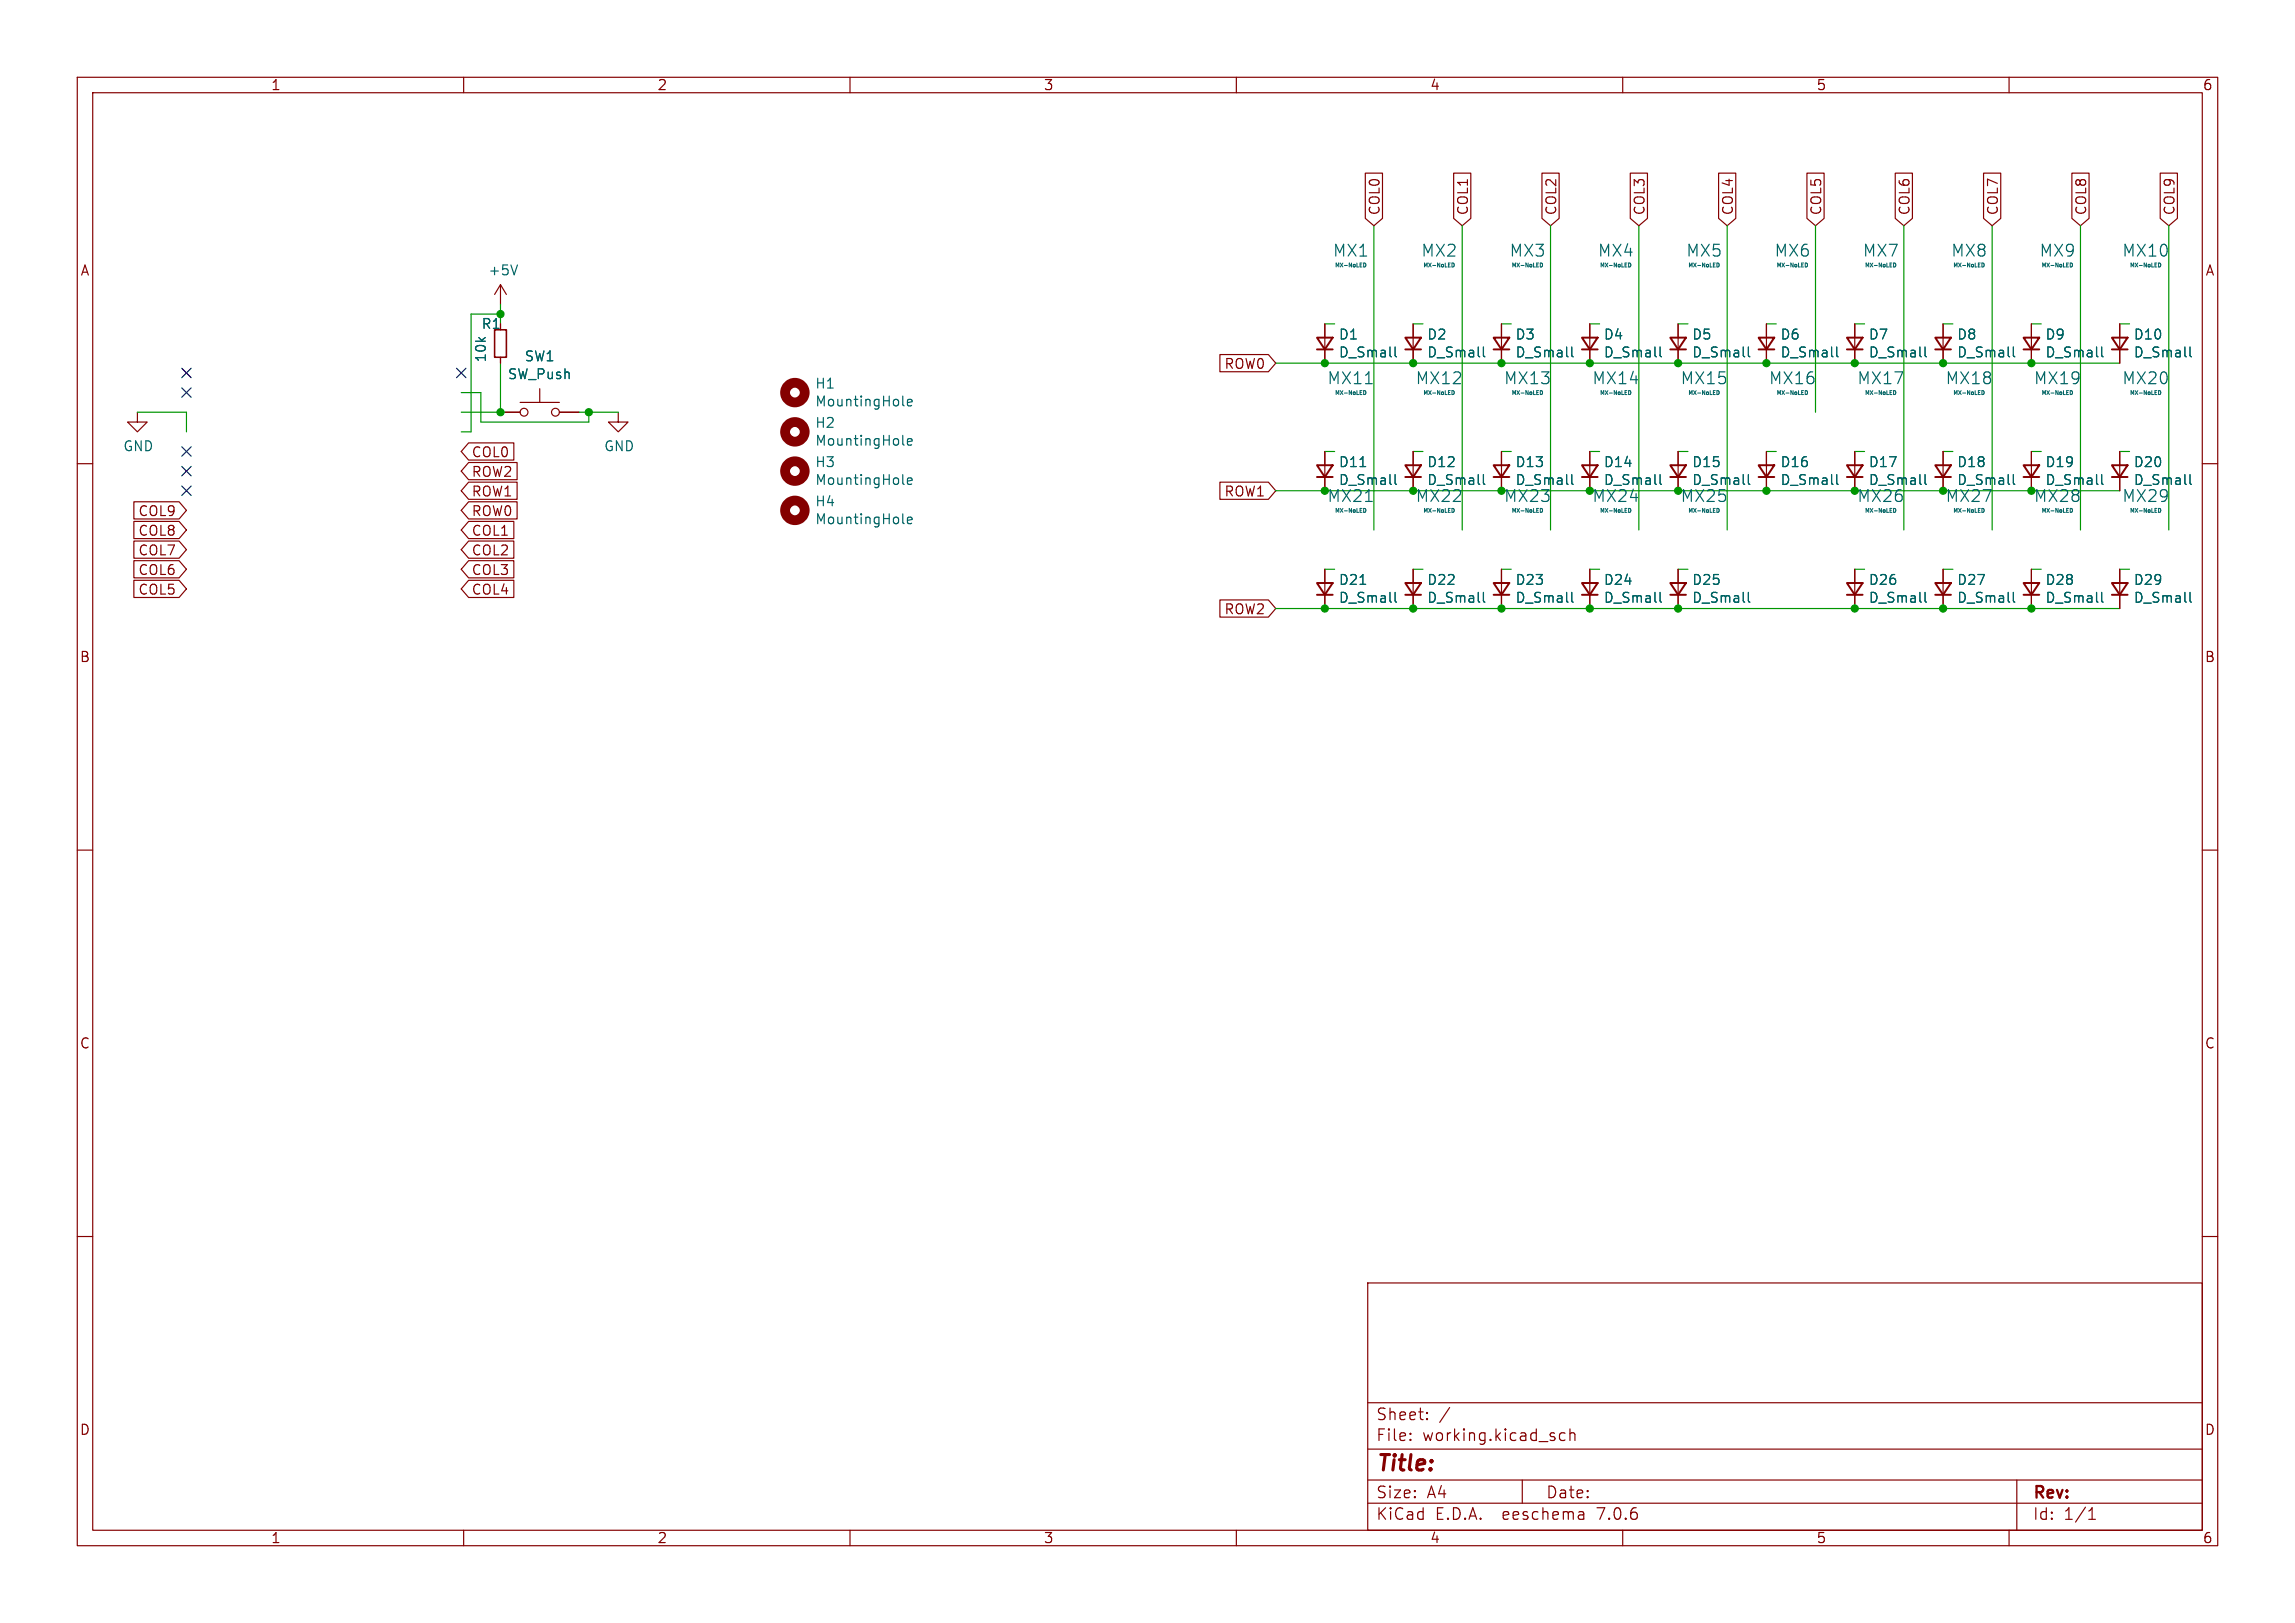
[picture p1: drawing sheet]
<svg xmlns="http://www.w3.org/2000/svg" width="297mm" height="210mm" viewBox="0 0 297 210" stroke-linecap="round" stroke-linejoin="round" font-family="sans-serif">
<defs><g id="words">
<text font-size="2.8" fill="#840000" x="178" y="190.9">Title:</text>
<g font-size="2.1" fill="#006464">
<text x="172.4" y="33.4">MX1</text>
<text x="183.9" y="33.4">MX2</text>
<text x="195.3" y="33.4">MX3</text>
<text x="206.7" y="33.4">MX4</text>
<text x="218.1" y="33.4">MX5</text>
<text x="229.6" y="33.4">MX6</text>
<text x="241" y="33.4">MX7</text>
<text x="252.4" y="33.4">MX8</text>
<text x="263.9" y="33.4">MX9</text>
<text x="274.6" y="33.4">MX10</text>
<text x="171.7" y="49.9">MX11</text>
<text x="183.1" y="49.9">MX12</text>
<text x="194.6" y="49.9">MX13</text>
<text x="206" y="49.9">MX14</text>
<text x="217.4" y="49.9">MX15</text>
<text x="228.9" y="49.9">MX16</text>
<text x="240.3" y="49.9">MX17</text>
<text x="251.7" y="49.9">MX18</text>
<text x="263.1" y="49.9">MX19</text>
<text x="274.6" y="49.9">MX20</text>
<text x="171.7" y="65.2">MX21</text>
<text x="183.1" y="65.2">MX22</text>
<text x="194.6" y="65.2">MX23</text>
<text x="206" y="65.2">MX24</text>
<text x="217.4" y="65.2">MX25</text>
<text x="240.3" y="65.2">MX26</text>
<text x="251.7" y="65.2">MX27</text>
<text x="263.1" y="65.2">MX28</text>
<text x="274.6" y="65.2">MX29</text>
</g>
<g font-size="2.1" fill="#840000">
<text x="178" y="184">Sheet:</text>
<text x="178" y="186.7">File:</text>
<text x="184.1" y="186.7">working.kicad_sch</text>
<text x="178" y="196.9">KiCad</text>
<text x="178" y="194.1">Size:</text>
<text x="184.7" y="194.1">A4</text>
<text x="185.7" y="196.9">E.D.A.</text>
<text x="194.6" y="196.9">eeschema</text>
<text x="200" y="194.1">Date:</text>
<text x="207" y="196.9">7.0.6</text>
<text x="263" y="194.3">Rev:</text>
<text x="263" y="196.9">Id:</text>
<text x="267.1" y="196.9">1/1</text>
</g>
<g font-size="1.8" fill="#840000">
<text x="35" y="11.9">1</text>
<text x="85" y="11.9">2</text>
<text x="135" y="11.9">3</text>
<text x="185" y="11.9">4</text>
<text x="235" y="11.9">5</text>
<text x="285" y="11.9">6</text>
<text x="178.8" y="27.9" transform="rotate(-90 178.8 27.9)">COL0</text>
<text x="190.2" y="27.9" transform="rotate(-90 190.2 27.9)">COL1</text>
<text x="201.6" y="27.9" transform="rotate(-90 201.6 27.9)">COL2</text>
<text x="213" y="27.9" transform="rotate(-90 213 27.9)">COL3</text>
<text x="224.5" y="27.9" transform="rotate(-90 224.5 27.9)">COL4</text>
<text x="235.9" y="27.9" transform="rotate(-90 235.9 27.9)">COL5</text>
<text x="247.3" y="27.9" transform="rotate(-90 247.3 27.9)">COL6</text>
<text x="258.8" y="27.9" transform="rotate(-90 258.8 27.9)">COL7</text>
<text x="270.2" y="27.9" transform="rotate(-90 270.2 27.9)">COL8</text>
<text x="281.6" y="27.9" transform="rotate(-90 281.6 27.9)">COL9</text>
<text x="10.3" y="35.9">A</text>
<text x="285.3" y="35.9">A</text>
<text x="62.2" y="42.8">R1</text>
<text x="158.4" y="47.9">ROW0</text>
<text x="61" y="59.4">COL0</text>
<text x="61" y="61.9">ROW2</text>
<text x="61" y="64.5">ROW1</text>
<text x="158.4" y="64.5">ROW1</text>
<text x="17.8" y="69.5">COL8</text>
<text x="17.8" y="67">COL9</text>
<text x="61" y="67">ROW0</text>
<text x="61" y="69.5">COL1</text>
<text x="17.8" y="74.6">COL6</text>
<text x="17.8" y="72.1">COL7</text>
<text x="17.8" y="77.2">COL5</text>
<text x="61" y="72.1">COL2</text>
<text x="61" y="74.6">COL3</text>
<text x="61" y="77.2">COL4</text>
<text x="158.4" y="79.7">ROW2</text>
<text x="10.3" y="85.9">B</text>
<text x="285.3" y="85.9">B</text>
<text x="10.3" y="135.9">C</text>
<text x="285.3" y="135.9">C</text>
<text x="10.3" y="185.9">D</text>
<text x="285.3" y="185.9">D</text>
<text x="35" y="199.9">1</text>
<text x="85" y="199.9">2</text>
<text x="135" y="199.9">3</text>
<text x="185" y="199.9">4</text>
<text x="235" y="199.9">5</text>
<text x="285" y="199.9">6</text>
</g>
<g font-size="1.8" fill="#006464">
<text x="63.1" y="35.8">+5V</text>
<text x="63.1" y="47" transform="rotate(-90 63.1 47)">10k</text>
<text x="67.8" y="47">SW1</text>
<text x="173.2" y="44.1">D1</text>
<text x="173.2" y="46.5">D_Small</text>
<text x="184.6" y="44.1">D2</text>
<text x="184.6" y="46.5">D_Small</text>
<text x="196" y="44.1">D3</text>
<text x="196" y="46.5">D_Small</text>
<text x="207.5" y="44.1">D4</text>
<text x="207.5" y="46.5">D_Small</text>
<text x="218.9" y="44.1">D5</text>
<text x="218.9" y="46.5">D_Small</text>
<text x="230.3" y="44.1">D6</text>
<text x="230.3" y="46.5">D_Small</text>
<text x="241.8" y="44.1">D7</text>
<text x="241.8" y="46.5">D_Small</text>
<text x="253.2" y="44.1">D8</text>
<text x="253.2" y="46.5">D_Small</text>
<text x="264.6" y="44.1">D9</text>
<text x="264.6" y="46.5">D_Small</text>
<text x="276.1" y="44.1">D10</text>
<text x="276.1" y="46.5">D_Small</text>
<text x="65.6" y="49.3">SW_Push</text>
<text x="105.4" y="50.5">H1</text>
<text x="105.4" y="52.8">MountingHole</text>
<text x="15.9" y="58.6">GND</text>
<text x="78.1" y="58.6">GND</text>
<text x="105.4" y="55.6">H2</text>
<text x="105.4" y="57.9">MountingHole</text>
<text x="105.4" y="60.7">H3</text>
<text x="105.4" y="63">MountingHole</text>
<text x="105.4" y="65.7">H4</text>
<text x="173.2" y="60.7">D11</text>
<text x="173.2" y="63">D_Small</text>
<text x="184.6" y="60.7">D12</text>
<text x="184.6" y="63">D_Small</text>
<text x="196" y="60.7">D13</text>
<text x="196" y="63">D_Small</text>
<text x="207.5" y="60.7">D14</text>
<text x="207.5" y="63">D_Small</text>
<text x="218.9" y="60.7">D15</text>
<text x="218.9" y="63">D_Small</text>
<text x="230.3" y="60.7">D16</text>
<text x="230.3" y="63">D_Small</text>
<text x="241.8" y="60.7">D17</text>
<text x="241.8" y="63">D_Small</text>
<text x="253.2" y="60.7">D18</text>
<text x="253.2" y="63">D_Small</text>
<text x="264.6" y="60.7">D19</text>
<text x="264.6" y="63">D_Small</text>
<text x="276.1" y="60.7">D20</text>
<text x="276.1" y="63">D_Small</text>
<text x="105.4" y="68">MountingHole</text>
<text x="173.2" y="75.9">D21</text>
<text x="184.6" y="75.9">D22</text>
<text x="196" y="75.9">D23</text>
<text x="207.5" y="75.9">D24</text>
<text x="218.9" y="75.9">D25</text>
<text x="241.8" y="75.9">D26</text>
<text x="253.2" y="75.9">D27</text>
<text x="264.6" y="75.9">D28</text>
<text x="276.1" y="75.9">D29</text>
<text x="173.2" y="78.2">D_Small</text>
<text x="184.6" y="78.2">D_Small</text>
<text x="196" y="78.2">D_Small</text>
<text x="207.5" y="78.2">D_Small</text>
<text x="218.9" y="78.2">D_Small</text>
<text x="241.8" y="78.2">D_Small</text>
<text x="253.2" y="78.2">D_Small</text>
<text x="264.6" y="78.2">D_Small</text>
<text x="276.1" y="78.2">D_Small</text>
</g>
<g font-size=".7" fill="#006464">
<text x="172.7" y="34.8">MX-NoLED</text>
<text x="184.1" y="34.8">MX-NoLED</text>
<text x="195.5" y="34.8">MX-NoLED</text>
<text x="206.9" y="34.8">MX-NoLED</text>
<text x="218.4" y="34.8">MX-NoLED</text>
<text x="229.8" y="34.8">MX-NoLED</text>
<text x="241.2" y="34.8">MX-NoLED</text>
<text x="252.7" y="34.8">MX-NoLED</text>
<text x="264.1" y="34.8">MX-NoLED</text>
<text x="275.5" y="34.8">MX-NoLED</text>
<text x="172.7" y="51.3">MX-NoLED</text>
<text x="184.1" y="51.3">MX-NoLED</text>
<text x="195.5" y="51.3">MX-NoLED</text>
<text x="206.9" y="51.3">MX-NoLED</text>
<text x="218.4" y="51.3">MX-NoLED</text>
<text x="229.8" y="51.3">MX-NoLED</text>
<text x="241.2" y="51.3">MX-NoLED</text>
<text x="252.7" y="51.3">MX-NoLED</text>
<text x="264.1" y="51.3">MX-NoLED</text>
<text x="275.5" y="51.3">MX-NoLED</text>
<text x="172.7" y="66.5">MX-NoLED</text>
<text x="184.1" y="66.5">MX-NoLED</text>
<text x="195.5" y="66.5">MX-NoLED</text>
<text x="206.9" y="66.5">MX-NoLED</text>
<text x="218.4" y="66.5">MX-NoLED</text>
<text x="241.2" y="66.5">MX-NoLED</text>
<text x="252.7" y="66.5">MX-NoLED</text>
<text x="264.1" y="66.5">MX-NoLED</text>
<text x="275.5" y="66.5">MX-NoLED</text>
</g>
</g></defs>
<g fill="none" stroke="#840000" stroke-width=".15">
<path d="M10 10h277v190h-277zM12 12h273v186h-273zM60 10v2M110 10v2M160 10v2M210 10v2M260 10v2M64.8 36.8l-.8 1.3M64.8 36.8v2.6M64.8 36.8l.7 1.3M176.7 22.4h2.2v5.9l-1.1 .9-1.1-.9zM188.1 22.4h2.2v5.9l-1.1 .9-1.1-.9z"/>
<path d="M199.5 22.4h2.3v5.9l-1.1 .9-1.2-.9zM211 22.4h2.2v5.9l-1.1 .9-1.1-.9zM222.4 22.4h2.2v5.9l-1.1 .9-1.1-.9zM233.8 22.4h2.3v5.9l-1.2 .9-1.1-.9zM245.3 22.4h2.2v5.9l-1.1 .9-1.1-.9zM256.7 22.4h2.2v5.9l-1.1 .9-1.1-.9zM268.1 22.4h2.3v5.9l-1.2 .9-1.1-.9zM279.6 22.4h2.2v5.9l-1.1 .9-1.1-.9zM10 60h2M17.8 53.3v1.3h1.2l-1.2 1.3-1.3-1.3h1.3M60.6 57.3h5.9v2.2h-5.9l-.9-1.1zM60.6 59.8h6.3v2.3h-6.3l-.9-1.1z"/>
<path d="M64.8 46.2v.8M64.8 53.3h2.5M67.3 52.1h5.1M69.8 50.3v1.8M72.4 53.3h2.5M80 53.3v1.3h1.3l-1.3 1.3-1.3-1.3h1.3M157.9 45.9h6.2l1 1.1-1 1.1h-6.2zM171.4 41.9v5.1M171.4 58.4v5.1M182.9 41.9v5.1M182.9 58.4v5.1M194.3 41.9v5.1"/>
<path d="M194.3 58.4v5.1M205.7 41.9v5.1M205.7 58.4v5.1M217.2 41.9v5.1M217.2 58.4v5.1M228.6 41.9v5.1M228.6 58.4v5.1M240 41.9v5.1M240 58.4v5.1M251.5 41.9v5.1M251.5 58.4v5.1M262.9 41.9v5.1"/>
<path d="M262.9 58.4v5.1M274.3 41.9v5.1M274.3 58.4v5.1M285 60h2M17.3 72.5h5.9l.9 1.2-.9 1.1h-5.9zM17.3 70h5.9l.9 1.1-.9 1.1h-5.9zM17.3 67.5h5.9l.9 1.1-.9 1.1h-5.9zM17.3 64.9h5.9l.9 1.1-.9 1.2h-5.9zM17.3 75.1h5.9l.9 1.1-.9 1.1h-5.9zM60.6 70h5.9v2.2h-5.9l-.9-1.1zM60.6 64.9h6.3v2.3h-6.3l-.9-1.2zM60.6 67.5h5.9v2.2h-5.9l-.9-1.1z"/>
<path d="M60.6 62.4h6.3v2.2h-6.3l-.9-1.1zM60.6 72.5h5.9v2.3h-5.9l-.9-1.1zM60.6 75.1h5.9v2.2h-5.9l-.9-1.1zM157.9 62.4h6.2l1 1.1-1 1.1h-6.2zM157.9 77.6h6.2l1 1.1-1 1.2h-6.2zM171.4 73.7v5M182.9 73.7v5M194.3 73.7v5M205.7 73.7v5M217.2 73.7v5M240 73.7v5M251.5 73.7v5"/>
<path d="M262.9 73.7v5M274.3 73.7v5M10 110h2M285 110h2M10 160h2M285 160h2M177 166h108v32h-108zM60 198v2M110 198v2M160 198v2M177 194.5h108M177 191.5h108"/>
<path d="M177 187.5h108M177 181.5h108M182.5 186.3h.1l-.1 .1M182.5 186.3v.1M182.5 185.5v.1M182.5 185.5h.1l-.1 .1M184.7 183.6v.1M184.7 183.6h-.1l.1 .1M184.7 182.8v.1M184.7 182.8h-.1l.1 .1M187.6 182.1l-1.3 2M197 191.5v3"/>
<path d="M202.5 185.5l-.4-.1-.3 .3v.4l.2 .2 .1 .1 .4-.1M203.2 185.5a.37 .37 0 0 1 .6 .1v.8M203.2 184.9v1.5M204.9 195.7l.1 .9M205 196.5l-.2 .1M205 196h-.2M210 198v2M260 198v2M261 191.5v6.5M270.3 196.6h.9M270.3 195.5l.4-.4v1.5"/>
<circle cx="67.8" cy="53.3" r=".51"/>
<circle cx="71.9" cy="53.3" r=".51"/>
</g>
<g fill="none" stroke="#840000" stroke-width="1.3">
<circle cx="102.9" cy="55.9" r="1.27"/>
<circle cx="102.9" cy="50.8" r="1.27"/>
<circle cx="102.9" cy="66" r="1.27"/>
<circle cx="102.9" cy="61" r="1.27"/>
</g>
<g fill="none" stroke="#006464" stroke-width=".15">
<path d="M67 34.3l-.5 1.3M116.8 57.4l.2 .2M116.8 52.3l.2 .2M117.4 57.2l.6-.1v-.3h-.4l-.2 .1 .1 .6h.5M117.4 52.1l.6-.1v-.3h-.4l-.2 .2 .1 .6h.5M176.7 49.6h.9M180.5 44.9v1.1l.2 .2M192 44.9v1.1l.2 .2M203.4 44.9v1.1l.2 .2M214.8 44.9v1.1l.2 .2M226.3 44.9v1.1l.1 .2M237.7 44.9v1.1l.2 .2"/>
<path d="M249.1 44.9v1.1l.2 .2M260.6 44.9v1.1l.1 .2M272 44.9v1.1l.2 .2M283.4 44.9v1.1l.2 .2M116.8 62.5l.2 .2M116.8 67.6l.2 .2M117.4 62.3l.6-.2v-.2l-.4-.1-.2 .2 .1 .6h.5M117.4 67.3l.6-.1v-.2l-.4-.1-.2 .2 .1 .6h.5M176 75.6h.7M176 60.4h.7M176.7 64.9h.9M180.5 76.7v1l.2 .2"/>
<path d="M180.5 61.4v1.1l.2 .2M192 76.7v1l.2 .2M192 61.4v1.1l.2 .2M203.4 76.7v1l.2 .2M203.4 61.4v1.1l.2 .2M214.8 76.7v1l.2 .2M214.8 61.4v1.1l.2 .2M226.3 76.7v1l.1 .2M226.3 61.4v1.1l.1 .2M237.7 61.4v1.1l.2 .2M249.1 76.7v1l.2 .2M249.1 61.4v1.1l.2 .2"/>
<path d="M260.6 76.7v1l.1 .2M260.6 61.4v1.1l.1 .2M272 61.4v1.1l.2 .2M272 76.7v1l.2 .2M283.4 76.7v1l.2 .2M283.4 61.4v1.1l.2 .2"/>
</g>
<g fill="none" stroke="#840000" stroke-width=".25">
<path d="M170.4 43.7h2.1l-1.1 1.5zM170.4 45.2h2.1M181.9 43.7h2l-1 1.5zM181.9 45.2h2M193.3 43.7h2l-1 1.5zM193.3 45.2h2M204.7 43.7h2.1l-1.1 1.5zM204.7 45.2h2.1M216.2 43.7h2l-1 1.5zM216.2 45.2h2M227.6 43.7h2l-1 1.5zM227.6 45.2h2"/>
<path d="M239 43.7h2l-1 1.5zM239 45.2h2M250.4 43.7h2.1l-1 1.5zM250.4 45.2h2.1M261.9 43.7h2l-1 1.5zM261.9 45.2h2M273.3 43.7h2l-1 1.5zM273.3 45.2h2M170.4 75.4h2.1l-1.1 1.6zM170.4 60.2h2.1l-1.1 1.5zM170.4 77h2.1M170.4 61.7h2.1"/>
<path d="M181.9 75.4h2l-1 1.6zM181.9 60.2h2l-1 1.5zM181.9 77h2M181.9 61.7h2M193.3 75.4h2l-1 1.6zM193.3 60.2h2l-1 1.5zM193.3 77h2M193.3 61.7h2M204.7 75.4h2.1l-1.1 1.6zM204.7 60.2h2.1l-1.1 1.5zM204.7 77h2.1M204.7 61.7h2.1"/>
<path d="M216.2 75.4h2l-1 1.6zM216.2 60.2h2l-1 1.5zM216.2 77h2M216.2 61.7h2M227.6 60.2h2l-1 1.5zM227.6 61.7h2M239 75.4h2l-1 1.6zM239 60.2h2l-1 1.5zM239 77h2M239 61.7h2M250.4 75.4h2.1l-1 1.6zM250.4 60.2h2.1l-1 1.5z"/>
<path d="M250.4 77h2.1M250.4 61.7h2.1M261.9 60.2h2l-1 1.5zM261.9 75.4h2l-1 1.6zM261.9 77h2M261.9 61.7h2M273.3 75.4h2l-1 1.6zM273.3 60.2h2l-1 1.5zM273.3 77h2M273.3 61.7h2"/>
</g>
<path d="M64 42.7h1.5v3.5h-1.5z" fill="none" stroke="#840000" stroke-width=".2"/>
<g fill="none" stroke="#009600" stroke-width=".15">
<path d="M64.8 39.4v2.5M177.8 29.2v39.4M189.2 29.2v39.4M200.7 29.2v39.4M212.1 29.2v39.4M223.5 29.2v39.4M234.9 29.2v24.1M246.4 29.2v39.4M257.8 29.2v39.4M269.2 29.2v39.4M280.7 29.2v39.4M17.8 53.3h6.3v2.6"/>
<path d="M59.7 50.8h2.5v3.8h14v-1.3M64.8 40.6h-3.8v15.3h-1.3M64.8 47v6.3h-5.1M74.9 53.3h5.1M165.1 47h109.2M171.4 41.9h1.3M171.4 58.4h1.3M182.9 41.9h1.2M182.9 58.4h1.2M194.3 41.9h1.3M194.3 58.4h1.3M205.7 41.9h1.3"/>
<path d="M205.7 58.4h1.3M217.2 41.9h1.2M217.2 58.4h1.2M228.6 41.9h1.3M228.6 58.4h1.3M240 41.9h1.3M240 58.4h1.3M251.5 41.9h1.2M251.5 58.4h1.2M262.9 41.9h1.3M262.9 58.4h1.3M274.3 41.9h1.3"/>
<path d="M274.3 58.4h1.3M165.1 78.7h109.2M165.1 63.5h109.2M171.4 73.7h1.3M182.9 73.7h1.2M194.3 73.7h1.3M205.7 73.7h1.3M217.2 73.7h1.2M240 73.7h1.3M251.5 73.7h1.2M262.9 73.7h1.3M274.3 73.7h1.3"/>
</g>
<path d="M23.5 47.7l1.2 1.2M23.5 50.2l1.2 1.2M23.5 57.8l1.2 1.2M24.7 47.7l-1.2 1.2M24.7 50.2l-1.2 1.2M24.7 57.8l-1.2 1.2M59.1 47.7l1.2 1.2M60.3 47.7l-1.2 1.2M23.5 60.4l1.2 1.2M23.5 62.9l1.2 1.2M24.7 60.4l-1.2 1.2M24.7 62.9l-1.2 1.2" fill="none" stroke="#000084" stroke-width=".15"/>
<g fill="none" stroke="#006464" stroke-width=".13">
<path d="M176.5 34v.5h.2v-.3M187.9 34v.5h.2l.1-.3M199.3 34v.5h.3v-.3M210.8 34v.5h.2v-.3M222.2 34v.5h.2l.1-.3M233.6 34v.5h.3v-.3M245.1 34v.5h.2v-.3M256.5 34v.5h.2v-.3M267.9 34v.5h.3v-.3M279.3 34v.5h.3v-.3M176.5 50.5v.6l.2-.1v-.3M187.9 50.5v.6l.2-.1 .1-.3"/>
<path d="M199.3 50.5v.6l.3-.1v-.3M210.8 50.5v.6l.2-.1v-.3M222.2 50.5v.6l.2-.1 .1-.3M233.6 50.5v.6l.3-.1v-.3M245.1 50.5v.6l.2-.1v-.3M256.5 50.5v.6l.2-.1v-.3M267.9 50.5v.6l.3-.1v-.3M279.3 50.5v.6l.3-.1v-.3M176.5 65.8v.5l.2-.1v-.3M187.9 65.8v.5l.2-.1 .1-.3M199.3 65.8v.5l.3-.1v-.3M210.8 65.8v.5l.2-.1v-.3"/>
<path d="M222.2 65.8v.5l.2-.1 .1-.3M245.1 65.8v.5l.2-.1v-.3M256.5 65.8v.5l.2-.1v-.3M267.9 65.8v.5l.3-.1v-.3M279.3 65.8v.5l.3-.1v-.3"/>
</g>
<g fill="#009600" stroke="#009600" stroke-width=".15">
<circle cx="76.2" cy="53.3" r=".46"/>
<circle cx="194.3" cy="78.7" r=".46"/>
<circle cx="182.9" cy="78.7" r=".46"/>
<circle cx="194.3" cy="63.5" r=".46"/>
<circle cx="171.4" cy="78.7" r=".46"/>
<circle cx="171.4" cy="63.5" r=".46"/>
<circle cx="182.9" cy="63.5" r=".46"/>
<circle cx="182.9" cy="47" r=".46"/>
<circle cx="262.9" cy="78.7" r=".46"/>
<circle cx="251.5" cy="78.7" r=".46"/>
<circle cx="251.5" cy="63.5" r=".46"/>
<circle cx="262.9" cy="47" r=".46"/>
<circle cx="262.9" cy="63.5" r=".46"/>
<circle cx="251.5" cy="47" r=".46"/>
<circle cx="240" cy="78.7" r=".46"/>
<circle cx="240" cy="63.5" r=".46"/>
<circle cx="217.2" cy="63.5" r=".46"/>
<circle cx="217.2" cy="78.7" r=".46"/>
<circle cx="205.7" cy="63.5" r=".46"/>
<circle cx="228.6" cy="63.5" r=".46"/>
<circle cx="64.8" cy="40.6" r=".46"/>
<circle cx="64.8" cy="53.3" r=".46"/>
<circle cx="205.7" cy="47" r=".46"/>
<circle cx="194.3" cy="47" r=".46"/>
<circle cx="205.7" cy="78.7" r=".46"/>
<circle cx="171.4" cy="47" r=".46"/>
<circle cx="228.6" cy="47" r=".46"/>
<circle cx="240" cy="47" r=".46"/>
<circle cx="217.2" cy="47" r=".46"/>
</g>
<use href="#words"/>
</svg>
